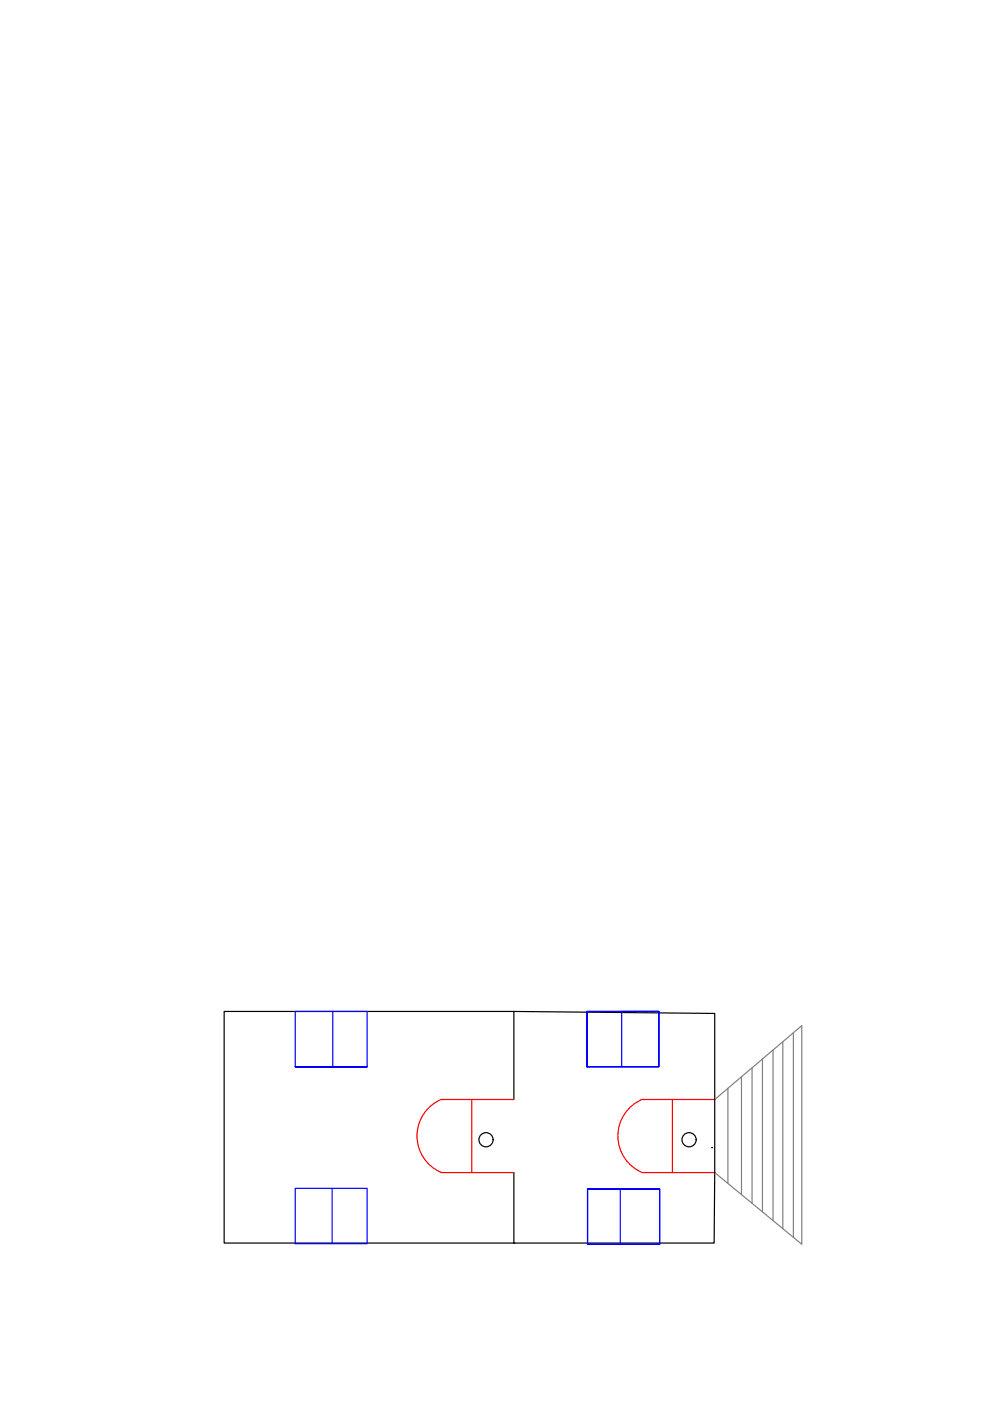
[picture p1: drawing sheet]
<svg xmlns="http://www.w3.org/2000/svg" width="210mm" height="297mm" viewBox="0 0 210 297" stroke-linecap="round" stroke-linejoin="round" font-family="sans-serif">
<!-- layer: 0 -->
<g fill="none" stroke="#000" stroke-width=".25">
<path d="M109 214.4l42.5 .5-.1 48.7h-42.4M109 233.1v-18.7h-61.5v49.2h61.5v-15M150.9 243.3h.1M109 263.6h.1"/>
<circle cx="103" cy="241.6" r="1.5"/>
<circle cx="146.1" cy="241.6" r="1.5"/>
</g>
<path d="M93.7 233.1h.1M136.3 233.1h.1" fill="none" stroke="#f00" stroke-width=".25"/>
<!-- layer: Doors -->
<path d="M93.6 233.1h15.4M93.6 233.1a8.4 8.4 0 0 0-5.2 7.7 8.4 8.4 0 0 0 5.2 7.8h15.4M100 233.1v15.5M136.2 233.1h15.3M136.2 233.1a8.4 8.4 0 0 0-5.2 7.7 8.4 8.4 0 0 0 5.2 7.8M142.6 233.1v15.5M136.2 248.6h15.3" fill="none" stroke="#f00" stroke-width=".25"/>
<!-- layer: Windows -->
<path d="M62.6 214.4h15.2v11.8h-15.2h15.2h-15.2zM70.6 214.4v11.8M124.4 214.4v11.8v-11.8h15.3v11.8h-15.3h15.3v-11.8zM139.7 214.4h-7.9v11.8M62.6 252h15.2v11.7h-15.2zM70.4 252v11.7M124.6 252.1v11.7v-11.7h15.3v11.7h-15.3h15.3v-11.7zM131.5 252.1v11.5" fill="none" stroke="#00f" stroke-width=".25"/>
<!-- layer: Stairs -->
<path d="M168.2 219v43.3M151.5 233.1l18.5-15.6v46.3l-18.5-15.2M154.3 230.7v20.2M157.2 228.2v25.1M159.5 226.4v28.7M161.7 224.5v32.4M163.9 222.6v36.2M166 220.8v39.7" fill="none" stroke="#808080" stroke-width=".25"/>
</svg>
